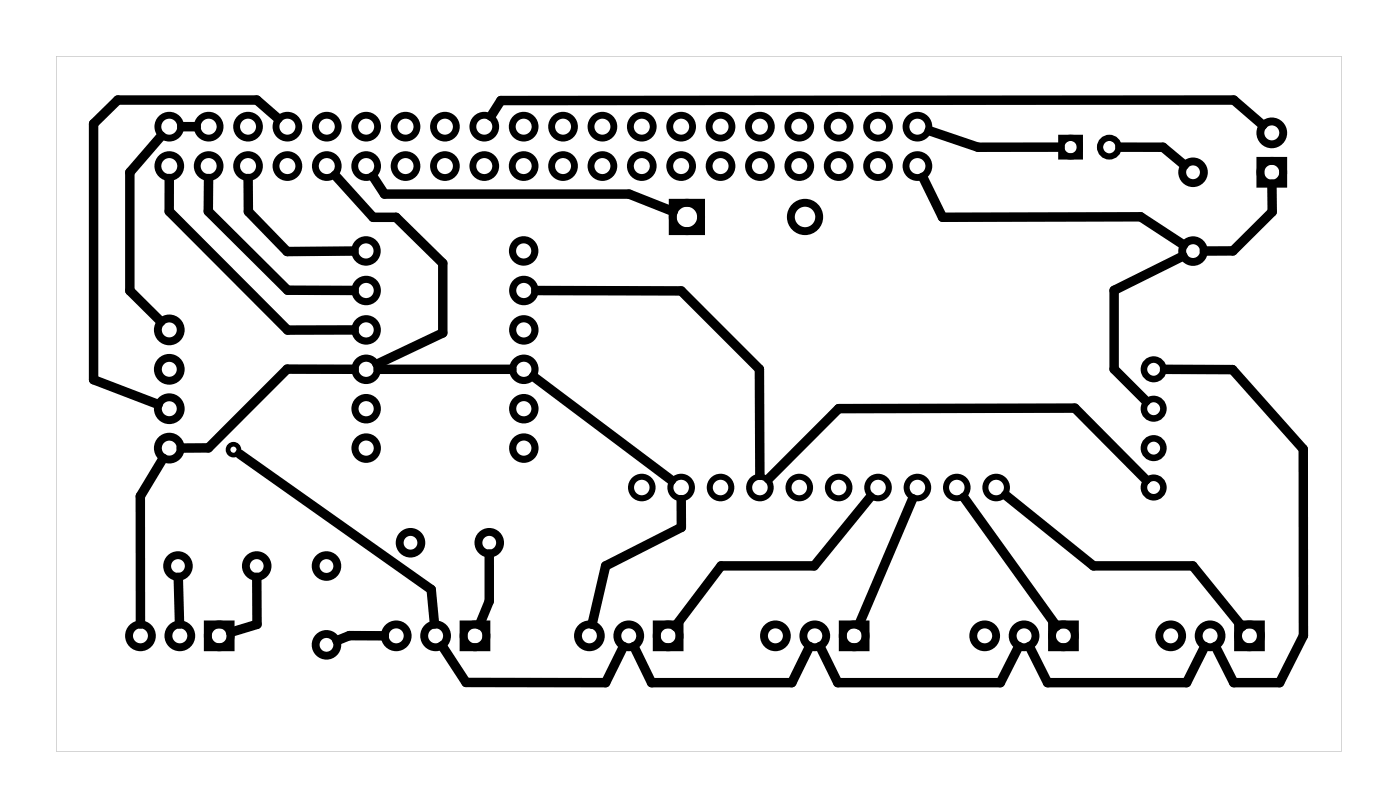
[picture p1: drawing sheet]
<svg xmlns="http://www.w3.org/2000/svg" width="90mm" height="52mm" viewBox="0 0 90 52" stroke-linecap="round" stroke-linejoin="round" font-family="sans-serif">
<path d="M3.6 3.6h82.9v44.8h-82.9zM3.6 3.6v44.8h82.9v-44.8z" fill="#000"/>
<g fill="none" stroke="#000" stroke-width=".51">
<path d="M43.4 13.1h1.8v1.8h-1.8zM81.3 10.4h1.5v1.4h-1.5zM13.4 40.2h1.5v1.5h-1.5zM29.9 40.2h1.5v1.5h-1.5zM42.4 40.2h1.4v1.5h-1.4zM54.4 40.2h1.4v1.5h-1.4zM67.9 40.2h1.4v1.5h-1.4zM79.9 40.2h1.4v1.5h-1.4z"/>
<circle cx="44.3" cy="14" r=".91"/>
<circle cx="51.9" cy="14" r=".91"/>
<circle cx="77" cy="11.1" r=".7"/>
<circle cx="77" cy="16.2" r=".7"/>
<circle cx="82" cy="11.1" r=".74"/>
<circle cx="82" cy="8.6" r=".74"/>
<circle cx="10.9" cy="23.8" r=".74"/>
<circle cx="10.9" cy="21.3" r=".74"/>
<circle cx="10.9" cy="28.9" r=".74"/>
<circle cx="10.9" cy="26.3" r=".74"/>
<circle cx="11.5" cy="36.5" r=".7"/>
<circle cx="16.6" cy="36.5" r=".7"/>
<circle cx="21.1" cy="36.5" r=".7"/>
<circle cx="26.5" cy="35" r=".7"/>
<circle cx="31.6" cy="35" r=".7"/>
<circle cx="9.1" cy="41" r=".74"/>
<circle cx="11.6" cy="41" r=".74"/>
<circle cx="14.1" cy="41" r=".74"/>
<circle cx="21.1" cy="41.6" r=".7"/>
<circle cx="25.6" cy="41" r=".74"/>
<circle cx="28.1" cy="41" r=".74"/>
<circle cx="30.6" cy="41" r=".74"/>
<circle cx="38" cy="41" r=".74"/>
<circle cx="40.6" cy="41" r=".74"/>
<circle cx="43.1" cy="41" r=".74"/>
<circle cx="50" cy="41" r=".74"/>
<circle cx="52.6" cy="41" r=".74"/>
<circle cx="55.1" cy="41" r=".74"/>
<circle cx="63.5" cy="41" r=".74"/>
<circle cx="66.1" cy="41" r=".74"/>
<circle cx="68.6" cy="41" r=".74"/>
<circle cx="75.5" cy="41" r=".74"/>
<circle cx="78.1" cy="41" r=".74"/>
<circle cx="80.6" cy="41" r=".74"/>
</g>
<g fill="none" stroke="#000" stroke-width=".4">
<path d="M68.5 8.9h1.2v1.2h-1.2z"/>
<circle cx="69.1" cy="9.5" r=".6"/>
<circle cx="71.6" cy="9.5" r=".6"/>
</g>
<g fill="none" stroke="#000" stroke-width=".42">
<circle cx="74.4" cy="28.9" r=".63"/>
<circle cx="74.4" cy="31.4" r=".63"/>
<circle cx="74.4" cy="23.8" r=".63"/>
<circle cx="74.4" cy="26.3" r=".63"/>
</g>
<g fill="none" stroke="#000" stroke-width=".46">
<circle cx="23.6" cy="16.2" r=".72"/>
<circle cx="23.6" cy="18.7" r=".72"/>
<circle cx="33.8" cy="16.2" r=".72"/>
<circle cx="33.8" cy="18.7" r=".72"/>
<circle cx="23.6" cy="21.3" r=".72"/>
<circle cx="23.6" cy="26.3" r=".72"/>
<circle cx="23.6" cy="28.9" r=".72"/>
<circle cx="23.6" cy="23.8" r=".72"/>
<circle cx="33.8" cy="21.3" r=".72"/>
<circle cx="33.8" cy="26.3" r=".72"/>
<circle cx="33.8" cy="23.8" r=".72"/>
<circle cx="33.8" cy="28.9" r=".72"/>
</g>
<g fill="none" stroke="#000" stroke-width=".39">
<circle cx="41.4" cy="31.4" r=".69"/>
<circle cx="43.9" cy="31.4" r=".69"/>
<circle cx="46.5" cy="31.4" r=".69"/>
<circle cx="49" cy="31.4" r=".69"/>
<circle cx="51.6" cy="31.4" r=".69"/>
<circle cx="54.1" cy="31.4" r=".69"/>
<circle cx="56.6" cy="31.4" r=".69"/>
<circle cx="59.2" cy="31.4" r=".69"/>
<circle cx="61.7" cy="31.4" r=".69"/>
<circle cx="64.3" cy="31.4" r=".69"/>
</g>
<g fill="none" stroke="#000" stroke-width=".44">
<circle cx="10.9" cy="10.7" r=".74"/>
<circle cx="10.9" cy="8.2" r=".74"/>
<circle cx="13.5" cy="10.7" r=".74"/>
<circle cx="13.5" cy="8.2" r=".74"/>
<circle cx="16" cy="10.7" r=".74"/>
<circle cx="16" cy="8.2" r=".74"/>
<circle cx="18.5" cy="10.7" r=".74"/>
<circle cx="18.5" cy="8.2" r=".74"/>
<circle cx="21.1" cy="10.7" r=".74"/>
<circle cx="21.1" cy="8.2" r=".74"/>
<circle cx="23.6" cy="10.7" r=".74"/>
<circle cx="23.6" cy="8.2" r=".74"/>
<circle cx="26.2" cy="10.7" r=".74"/>
<circle cx="26.2" cy="8.2" r=".74"/>
<circle cx="28.7" cy="10.7" r=".74"/>
<circle cx="28.7" cy="8.2" r=".74"/>
<circle cx="31.2" cy="10.7" r=".74"/>
<circle cx="31.2" cy="8.2" r=".74"/>
<circle cx="33.8" cy="10.7" r=".74"/>
<circle cx="33.8" cy="8.2" r=".74"/>
<circle cx="36.3" cy="10.7" r=".74"/>
<circle cx="36.3" cy="8.2" r=".74"/>
<circle cx="38.9" cy="10.7" r=".74"/>
<circle cx="38.9" cy="8.2" r=".74"/>
<circle cx="41.4" cy="10.7" r=".74"/>
<circle cx="41.4" cy="8.2" r=".74"/>
<circle cx="43.9" cy="10.7" r=".74"/>
<circle cx="43.9" cy="8.2" r=".74"/>
<circle cx="46.5" cy="10.7" r=".74"/>
<circle cx="46.5" cy="8.2" r=".74"/>
<circle cx="49" cy="10.7" r=".74"/>
<circle cx="49" cy="8.2" r=".74"/>
<circle cx="51.6" cy="10.7" r=".74"/>
<circle cx="51.6" cy="8.2" r=".74"/>
<circle cx="54.1" cy="10.7" r=".74"/>
<circle cx="54.1" cy="8.2" r=".74"/>
<circle cx="56.6" cy="10.7" r=".74"/>
<circle cx="56.6" cy="8.2" r=".74"/>
<circle cx="59.2" cy="10.7" r=".74"/>
<circle cx="59.2" cy="8.2" r=".74"/>
</g>
<circle cx="15.1" cy="29" r=".35" fill="none" stroke="#000" stroke-width=".3"/>
<g fill="none" stroke="#000" stroke-width=".61">
<path d="M10.4 8.8l-2 2.3v7.6l2 2M10.9 11.5v2.1l7.7 7.7h4.2M11.7 8.2h1M13.5 11.5l-.1 2.1 5.2 5.1h4.2M16 11.5v2.1l2.5 2.6h4.3M17.9 7.6l-1.3-1.2h-9l-1.6 1.6v16.5l4.2 1.6M21.6 11.3l2.5 2.7h1.4l3.1 3v4.5l-4.3 2M24.1 11.4l.7 1.1h15.8l2.8 1.1M31.7 7.5l.6-1 47.3-.1 1.9 1.7M34.6 18.7l9.3 .1 5.1 5v6.8M59.5 11.4l1.3 2.6h12.8l2.8 1.8M59.9 8.4l3.2 1.1h5.3"/>
<path d="M72.2 9.5h2.8l1.4 1.1M76.3 16.5l-4.4 2.2v5.1l2 2.1M82 11.9l.1 1.8-2.6 2.5h-1.8M10.5 29.5l-1.4 2.5v8.2M11.5 37.2l.1 3M15.5 29.3l12.3 8.7 .2 2.2M16.6 37.2v3l-1.7 .6M22.8 23.8h-4.3l-5.1 5.1h-1.7M24.4 23.8h8.6M31.6 35.7v3l-.7 1.6M34.4 24.3l8.9 6.7M43.9 32.2l.1 1.8-4.9 2.5-.9 3.7"/>
<path d="M49.6 30.9l4.5-4.6h15.2l4.6 4.6M56.1 32l-3.6 4.5h-6l-2.9 3.9M58.9 32.1l-3.5 8.2M62.2 32.1l6 8.3M64.9 31.9l5.6 4.6h6.4l3.2 3.9M75.1 23.8h4.4l4.6 5.1v12.1l-1.6 3h-2.9l-1.2-2.3M24.8 41h-2.3l-.8 .3M28.5 41.6l1.6 2.4h9l1.1-2.3M52.2 41.7l-1.1 2.3h-9.1l-1.1-2.3M65.7 41.7l-1.2 2.3h-10.5l-1.1-2.3M77.7 41.7l-1.2 2.3h-8.9l-1.2-2.3"/>
</g>
</svg>
